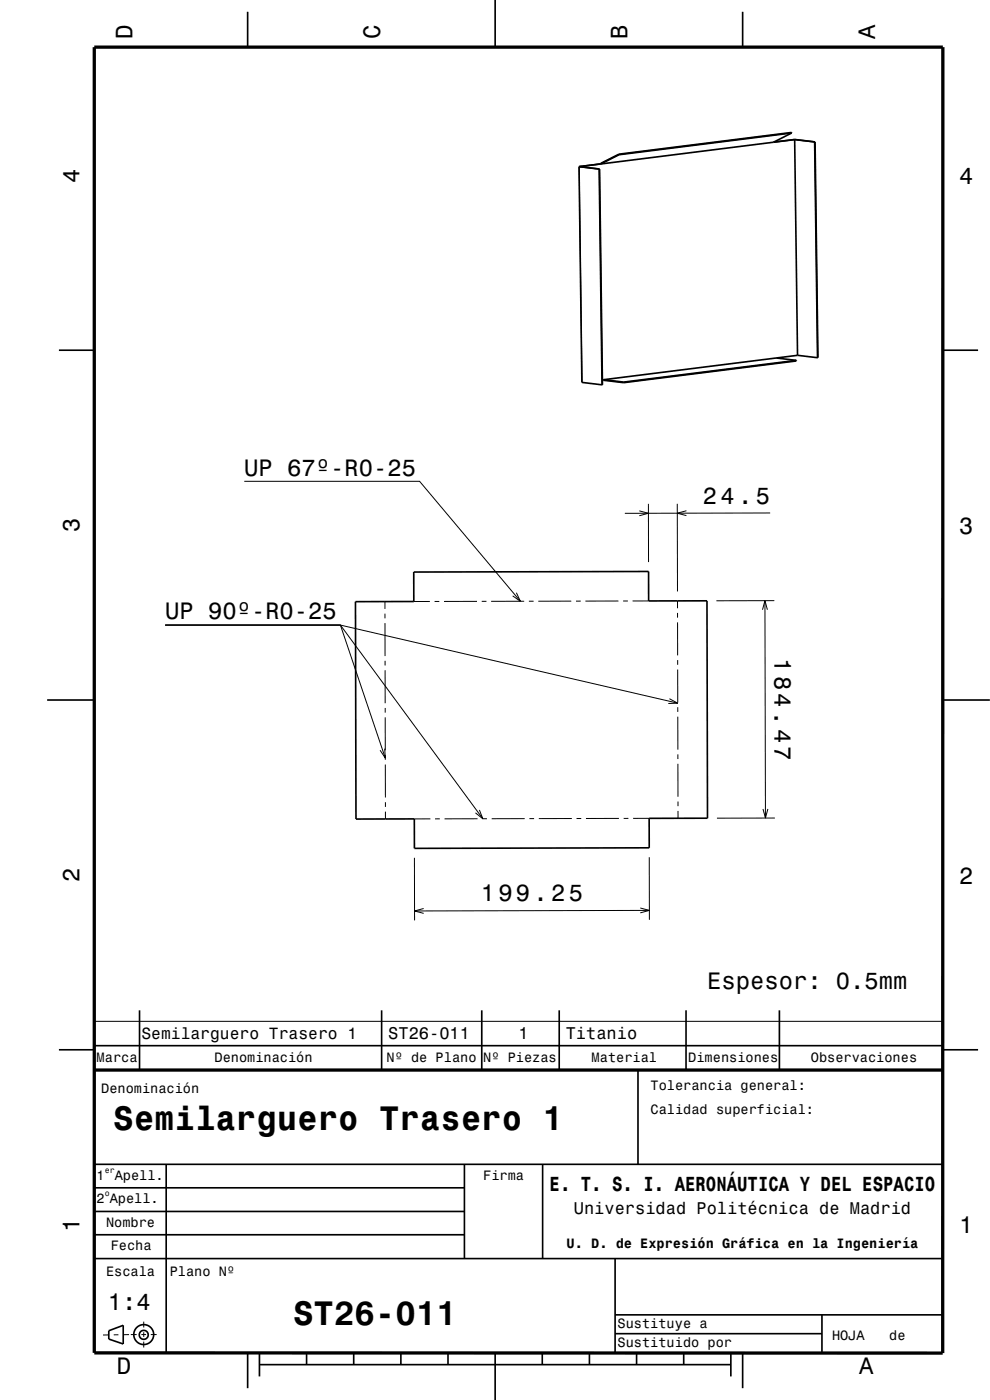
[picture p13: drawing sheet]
<svg xmlns="http://www.w3.org/2000/svg" width="210mm" height="297mm" viewBox="0 0 210 297" stroke-linecap="round" stroke-linejoin="round" font-family="sans-serif">
<defs><g id="words">
<g font-size="7.2">
<text x="24" y="239.8">Semilarguero Trasero 1</text>
<text x="62.2" y="281">ST26-011</text>
</g>
<g font-size="5">
<text x="28.1" y="8.2" transform="rotate(-90 28.1 8.2)">D</text>
<text x="80.6" y="8.2" transform="rotate(-90 80.6 8.2)">C</text>
<text x="133.1" y="8.2" transform="rotate(-90 133.1 8.2)">B</text>
<text x="185.6" y="8.2" transform="rotate(-90 185.6 8.2)">A</text>
<text x="16.8" y="38.7" transform="rotate(-90 16.8 38.7)">4</text>
<text x="203.5" y="39">4</text>
<text x="51.8" y="100.9">UP 67º-R0-25</text>
<text x="149.1" y="106.9">24.5</text>
<text x="16.8" y="112.9" transform="rotate(-90 16.8 112.9)">3</text>
<text x="203.5" y="113.2">3</text>
<text x="35" y="131.4">UP 90º-R0-25</text>
<text x="164.3" y="139.6" transform="rotate(90 164.3 139.6)">184.47</text>
<text x="16.8" y="187.1" transform="rotate(-90 16.8 187.1)">2</text>
<text x="102" y="191.2">199.25</text>
<text x="203.5" y="187.4">2</text>
<text x="150" y="209.8">Espesor: 0.5mm</text>
<text x="16.8" y="261.3" transform="rotate(-90 16.8 261.3)">1</text>
<text x="203.5" y="261.6">1</text>
<text x="22.9" y="277.8">1:4</text>
<text x="24.8" y="291.5">D</text>
<text x="182.3" y="291.5">A</text>
</g>
<text font-size="4.3" x="116.6" y="252.7">E. T. S. I. AERONÁUTICA Y DEL ESPACIO</text>
<g font-size="3.6">
<text x="82.4" y="220.5">ST26-011</text>
<text x="110" y="220.5">1</text>
<text x="120" y="220.5">Titanio</text>
<text x="121.7" y="257.5">Universidad Politécnica de Madrid</text>
</g>
<text font-size="3.5" x="30" y="220.3">Semilarguero Trasero 1</text>
<g font-size="2.9">
<text x="20.5" y="225.3">Marca</text>
<text x="45.5" y="225.3">Denominación</text>
<text x="82" y="225.3">Nº de Plano</text>
<text x="102.5" y="225.3">Nº Piezas</text>
<text x="125.5" y="225.3">Material</text>
<text x="146" y="225.3">Dimensiones</text>
<text x="172" y="225.3">Observaciones</text>
<text x="21.5" y="231.8">Denominación</text>
<text x="138" y="231.3">Tolerancia general:</text>
<text x="138" y="236.3">Calidad superficial:</text>
<text x="20.5" y="250.3">1</text>
<text x="24.3" y="250.3">Apell.</text>
<text x="102.5" y="250.3">Firma</text>
<text x="20.5" y="255.3">2 Apell.</text>
<text x="22.5" y="260.3">Nombre</text>
<text x="23.5" y="265.3">Fecha</text>
<text x="120.2" y="264.8">U. D. de Expresión Gráfica en la Ingeniería</text>
<text x="22.5" y="270.8">Escala</text>
<text x="36" y="270.8">Plano Nº</text>
<text x="131" y="281.8">Sustituye a</text>
<text x="131" y="285.8">Sustituido por</text>
<text x="176.5" y="284.3">HOJA</text>
<text x="188.6" y="284.3">de</text>
</g>
<g font-size="1.7">
<text x="22.2" y="248.8">er</text>
<text x="22.2" y="253.8">o</text>
</g>
</g></defs>
<g fill="none" stroke="#000" stroke-width=".21">
<path d="M122.9 35.4l.6 45.7M51.8 102.1h37.2l21.4 25.5M135.6 108.4l1.9 .5-1.9 .5M137.5 106.9l.1 12.3M143.7 106.9v18.6M145.6 108.4l-1.9 .5 1.9 .5M163.4 108.8l-30.9 .1M35 132.6h37.2l9.5 28.2M35 132.6h37.2l71.6 16.6M35 132.6h37.2l30.2 41.1M81.7 127.6v1.6M81.7 130.2v1"/>
<path d="M81.7 132.2v7M91.2 127.6h-3.4M93.2 127.6h-1M101.2 127.6h-7M102.2 127.6h1M109.5 125.7l.9 1.9-1.7-1.2M111.2 127.6h-7M112.2 127.5h1M121.2 127.5h-7M123.2 127.5h-1M131.2 127.5h-7M133.2 127.5h-1"/>
<path d="M137.6 127.5h-3.4M143.7 127.5v1.5M143.7 130v1M143.7 132v7M161.7 129.4l.6-2 .5 2M162.3 127.4l.1 46.1M164.3 127.4l-12.3 .1M81.6 158.8l.1 2-1.1-1.6M81.7 140.2v1M81.7 142.2v7M81.7 150.2v1M81.7 152.2v7"/>
<path d="M142 148.2l1.8 1h-2M143.7 140v1M143.7 142l.1 7M143.8 150v1M143.8 152v7M81.7 160.2v1M81.7 162.2l.1 7M81.8 170.2v1M81.8 172.2v1.5M91.3 173.7h-3.4M93.3 173.7h-1M101.3 173.7h-7"/>
<path d="M101.7 171.8l.7 1.9-1.5-1.3M102.3 173.7h1M111.3 173.7h-7M112.3 173.7h1M121.3 173.6l-7 .1M123.3 173.6h-1M131.3 173.6h-7M133.3 173.6h-1M137.7 173.6h-3.4M143.8 160v1M143.8 162v7M143.8 170v1"/>
<path d="M143.8 172v1.6M162.9 171.6l-.5 1.9-.6-1.9M164.4 173.5l-12.3 .1M87.9 182v13.3M89.9 192.7l-2 .6 2 .5M135.8 192.6l1.9 .5-1.9 .6M137.7 181.9l.1 13.2M137.7 193.1l-49.8 .2M20 216.7h180M23.1 283.2h-1.2M25.1 283.2h-1M27.4 283.1l-1.3 .1"/>
<path d="M27.7 283.1h1.3M30 283.1h1M30.5 280.4v1.2M30.5 282.6v1M30.5 284.6v1.3M32 283.1h1.2"/>
</g>
<g fill="none" stroke="#000" stroke-width=".35">
<path d="M52.5 2.5v7.5M105 0v10M157.5 2.5v7.5M122.8 35.4l4.3 .5M122.8 35.4l.6 45.7M127.1 35.9l.6 45.7M127.2 35.9h-.1M127.2 35.9l.5 45.7M127.4 34.8l-4.6 .6M131.3 32.7l-3.9 2.1M131.3 32.7v.1M131.3 32.8l-3.9 2"/>
<path d="M167.9 28.2l-3.8 2M167.9 28.2v-.1l-36.6 4.6M167.9 28.2l-36.6 4.6M168.5 29.6l4.4 .5M168.6 29.6l4.2 .5M168.6 29.6l-45.6 5.7 4.2 .6M168.6 29.6l.6 45.8M172.8 30.1l.6 45.8M172.9 30.1l.5 45.8M172.9 30.1h-.1M12.5 74.3h7.5M164.7 75.9l4.2 .6"/>
<path d="M168.9 76.5v.1l-36.6 4.6M168.9 76.5l-36.6 4.6M169.2 75.4l4.2 .5M169.2 75.4l-41.1 5.1M200 74.3h7.5M123.4 81.1h.1M123.5 81.1l4.2 .5M128 80.6l4.3 .6M128.1 80.5l-.3 .1M128.1 80.5l4.2 .6M132.3 81.1v.1M75.4 127.6h12.4v-6.2l49.8-.2v6.3h12.4l.1 46.1h-12.4v6.3l-49.8 .1v-6.3l-12.4 .1z"/>
<path d="M10 148.5h10M200 148.5h10M29.6 214.3v12.7M81 214.3v12.7M102.2 214.3v12.7M118.6 214.3v12.7M145.5 214.3v12.7M165.3 214.3v12.7M12.5 222.7h7.5M20 221.8h180M135.3 227v20M200 222.7h7.5"/>
<path d="M19.9 247h180M19.9 257h78.7M19.9 252h78.6M35.2 247v40M98.5 247v20M115.1 247v20M19.9 267h180M19.9 261.9h78.7M130.5 267v20M130.5 278.9h69.4M174.4 278.9v8.1M23.1 282.3l3-1.1v3.9l-3-1z"/>
<path d="M52.5 287v7.5M55 289.5h100M55 287v5M65 287v2.5M75 287v2.5M85 287v2.5M95 287v2.5M105 287v10M115 287v2.5M125 287v2.5M130.5 282.9h43.9M135 287v2.5"/>
<path d="M145 287v2.5M155 287v5M157.5 287v7.5"/>
<circle cx="30.5" cy="283.2" r=".96"/>
<circle cx="30.5" cy="283.1" r="2.11"/>
</g>
<path d="M20 10h180v277h-180zM19.9 227h180" fill="none" stroke="#000" stroke-width=".7" stroke-linecap="butt"/>
<use href="#words"/>
</svg>
